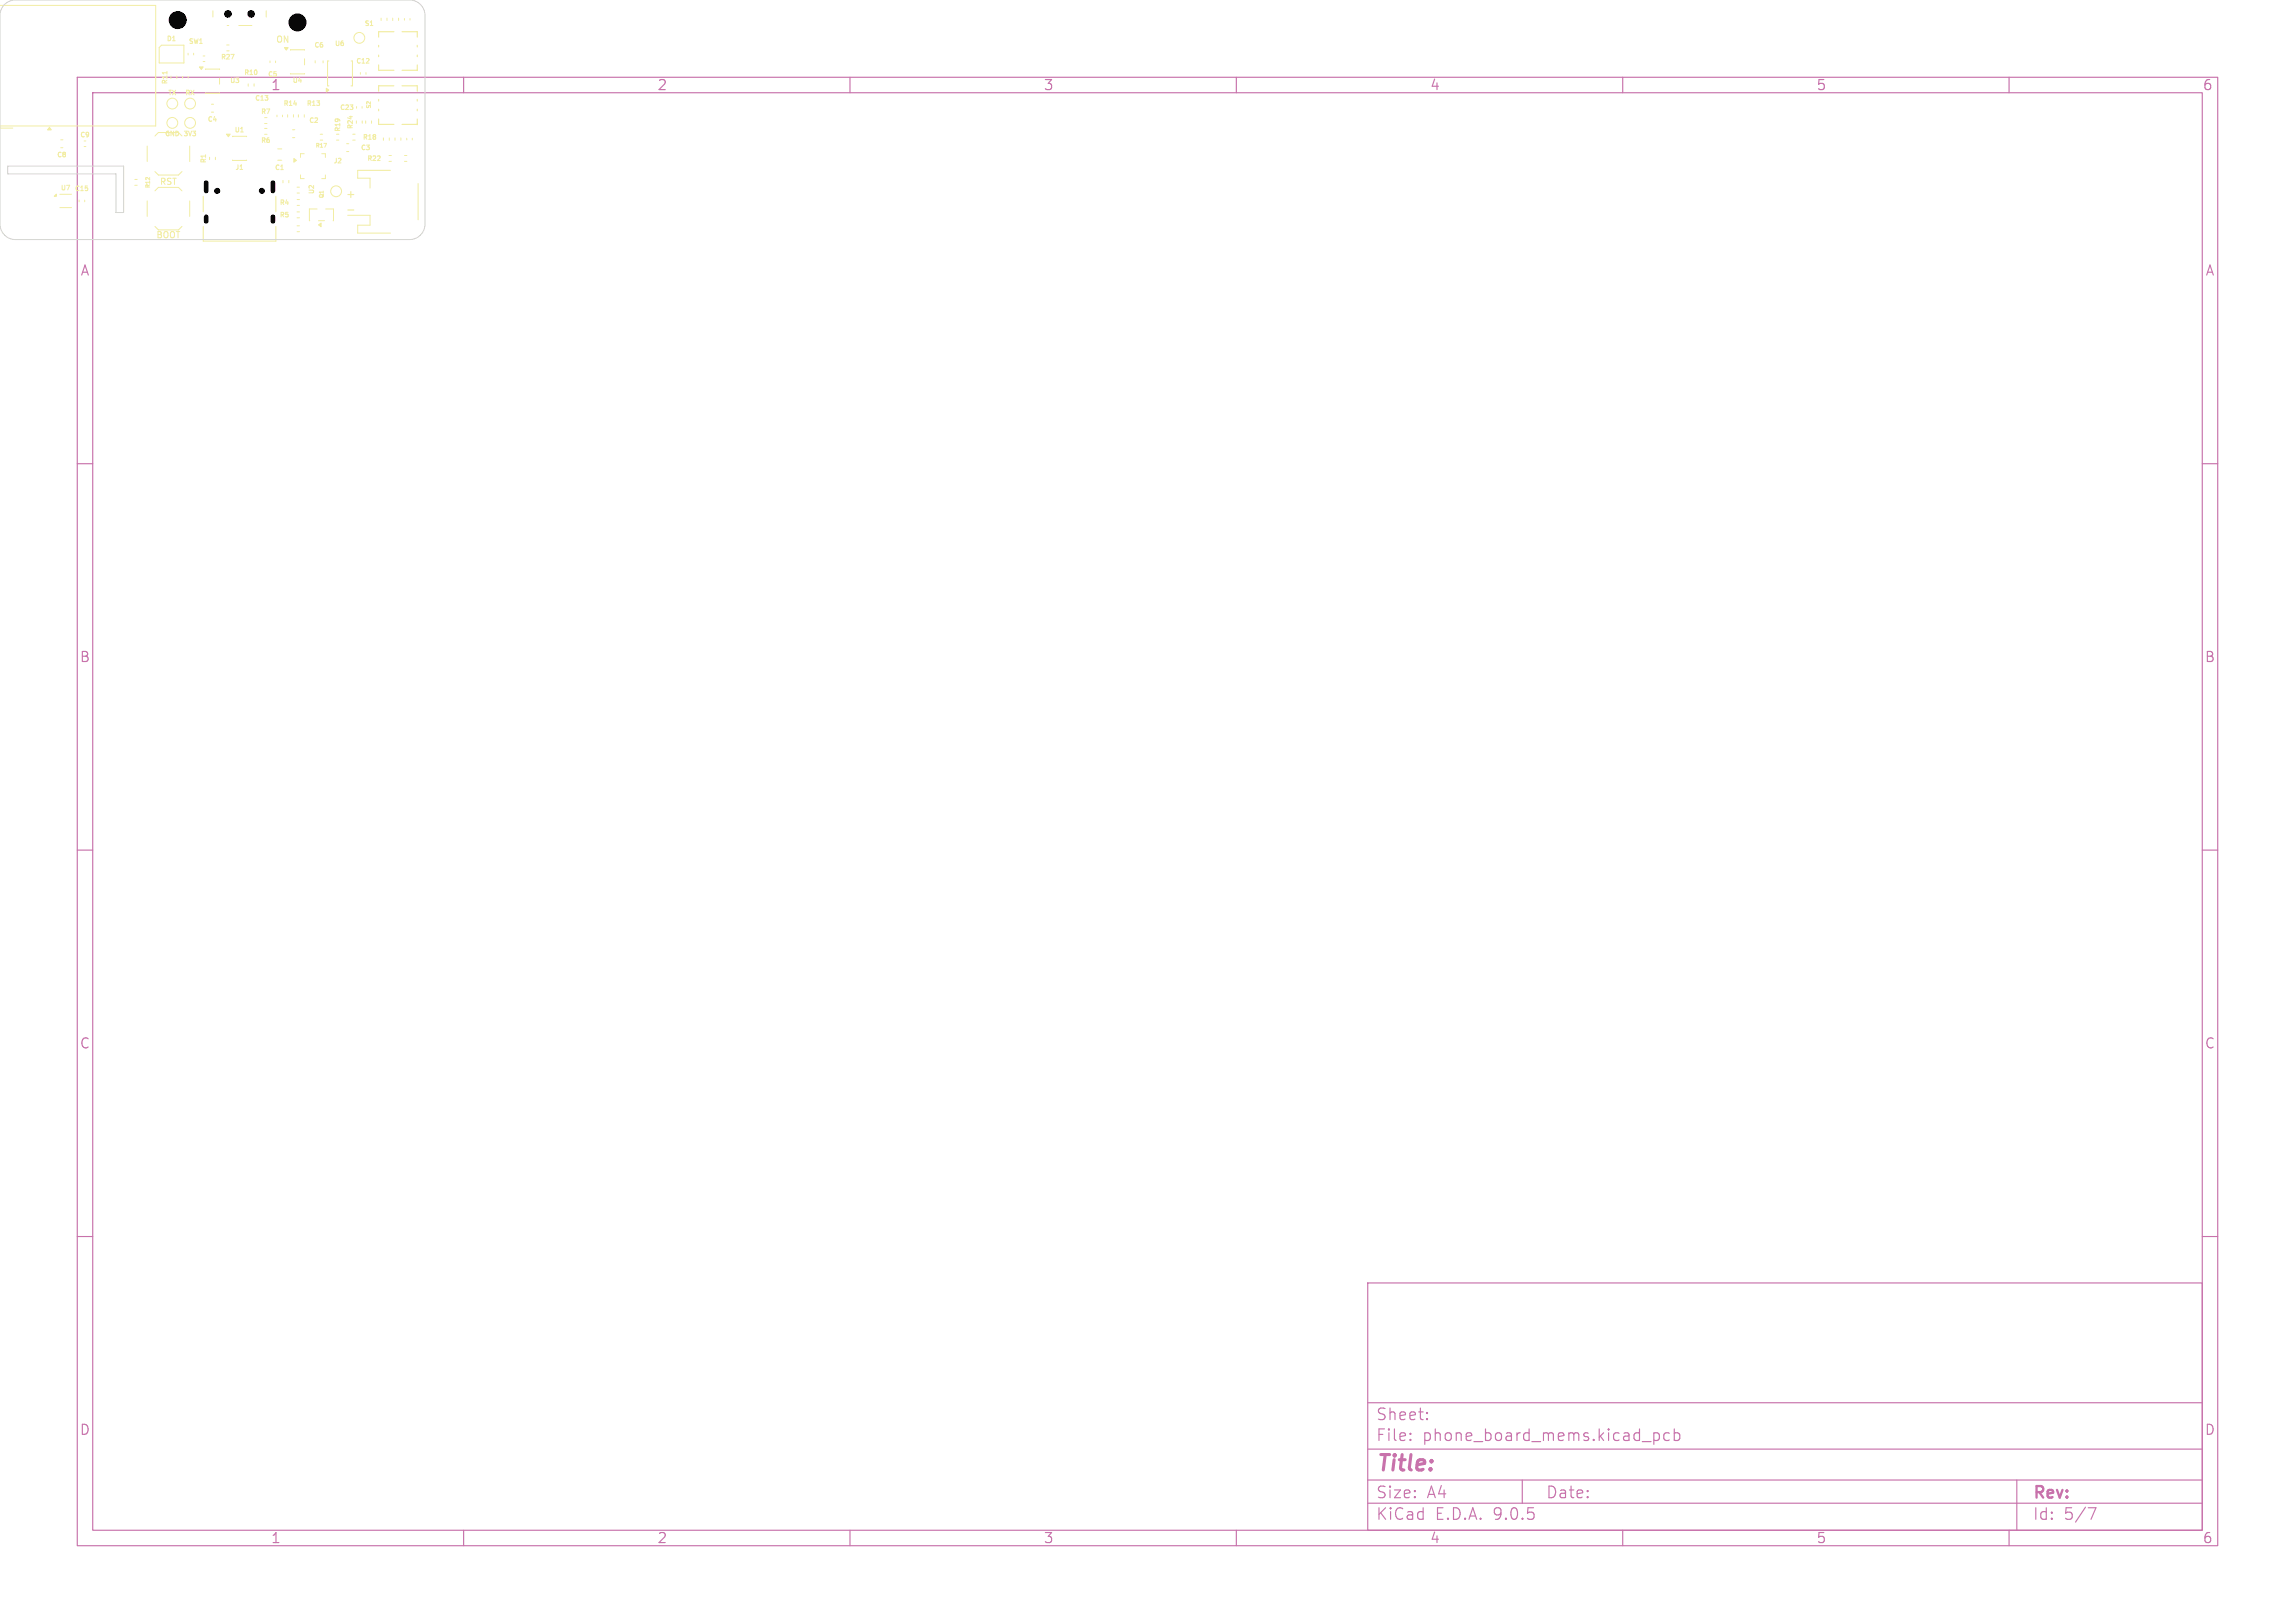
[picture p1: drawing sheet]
<svg xmlns="http://www.w3.org/2000/svg" width="297mm" height="210mm" viewBox="0 0 297 210" stroke-linecap="round" stroke-linejoin="round" font-family="sans-serif">
<defs><g id="words">
<text font-size="2.8" fill="#c872ab" x="178" y="190.9">Title:</text>
<g font-size="2.1" fill="#c872ab">
<text x="178" y="184">Sheet:</text>
<text x="178" y="186.7">File:</text>
<text x="184.1" y="186.7">phone_board_mems.kicad_pcb</text>
<text x="178" y="196.9">KiCad</text>
<text x="178" y="194.1">Size:</text>
<text x="184.7" y="194.1">A4</text>
<text x="185.7" y="196.9">E.D.A.</text>
<text x="193.3" y="196.9">9.0.5</text>
<text x="200" y="194.1">Date:</text>
<text x="263" y="194.3">Rev:</text>
<text x="263" y="196.9">Id:</text>
<text x="267.1" y="196.9">5/7</text>
</g>
<g font-size="1.8" fill="#c872ab">
<text x="35" y="11.9">1</text>
<text x="85" y="11.9">2</text>
<text x="135" y="11.9">3</text>
<text x="185" y="11.9">4</text>
<text x="235" y="11.9">5</text>
<text x="285" y="11.9">6</text>
<text x="10.3" y="35.9">A</text>
<text x="285.4" y="35.9">A</text>
<text x="10.3" y="85.9">B</text>
<text x="285.3" y="85.9">B</text>
<text x="10.3" y="135.9">C</text>
<text x="285.3" y="135.9">C</text>
<text x="10.3" y="185.9">D</text>
<text x="285.3" y="185.9">D</text>
<text x="35" y="199.9">1</text>
<text x="85" y="199.9">2</text>
<text x="135" y="199.9">3</text>
<text x="185" y="199.9">4</text>
<text x="235" y="199.9">5</text>
<text x="285" y="199.9">6</text>
</g>
<text font-size="1.4" fill="#f2eda1" x="44.7" y="25.8">+</text>
<g font-size="1.1" fill="#f2eda1">
<text x="35.7" y="5.7">ON</text>
<text x="20.6" y="24.1">RST</text>
<text x="20.2" y="31">BOOT</text>
</g>
<g font-size=".8" fill="#f2eda1">
<text x="21.5" y="5.5">D1</text>
<text x="24.4" y="5.8">SW1</text>
<text x="47.1" y="3.5">S1</text>
<text x="21.8" y="11" transform="rotate(-90 21.8 11)">R11</text>
<text x="28.5" y="7.8">R27</text>
<text x="29.7" y="10.9">U3</text>
<text x="31.5" y="9.8">R10</text>
<text x="34.6" y="10">C5</text>
<text x="37.8" y="10.8">U4</text>
<text x="40.6" y="6.3">C6</text>
<text x="43.3" y="6.1">U6</text>
<text x="46" y="8.3">C12</text>
<text x="10.3" y="17.9">C9</text>
<text x="21.3" y="17.7">GND 3V3</text>
<text x="21.7" y="12.4">TX</text>
<text x="23.9" y="12.4">RX</text>
<text x="26.8" y="15.9">C4</text>
<text x="30.3" y="17.3">U1</text>
<text x="33" y="13.1">C13</text>
<text x="33.7" y="14.9">R7</text>
<text x="36.6" y="13.8">R14</text>
<text x="39.6" y="13.8">R13</text>
<text x="40" y="16">C2</text>
<text x="44" y="14.3">C23</text>
<text x="44.1" y="17.1" transform="rotate(-90 44.1 17.1)">R19</text>
<text x="45.8" y="16.8" transform="rotate(-90 45.8 16.8)">R24</text>
<text x="7.3" y="20.5">C8</text>
<text x="26.8" y="21.2" transform="rotate(-90 26.8 21.2)">R1</text>
<text x="30.4" y="22.1">J1</text>
<text x="33.7" y="18.6">R6</text>
<text x="35.5" y="22.1">C1</text>
<text x="43.1" y="21.2">J2</text>
<text x="46.7" y="19.5">C3</text>
<text x="46.9" y="18.2">R18</text>
<text x="47.5" y="20.9">R22</text>
<text x="7.8" y="24.8">U7</text>
<text x="9.6" y="24.8">C15</text>
<text x="36.2" y="26.6">R4</text>
<text x="36.2" y="28.2">R5</text>
<text x="40.8" y="25.2" transform="rotate(-90 40.8 25.2)">U2</text>
</g>
<g font-size=".7" fill="#f2eda1">
<text x="48.1" y="14.1" transform="rotate(-90 48.1 14.1)">S2</text>
<text x="40.8" y="19.2">R17</text>
<text x="19.5" y="24.4" transform="rotate(-90 19.5 24.4)">R12</text>
<text x="42" y="25.7" transform="rotate(-90 42 25.7)">Q1</text>
</g>
</g></defs>
<g fill="none" stroke="#c872ab" stroke-width=".15">
<path d="M10 10h277v190h-277zM12 12h273v186h-273zM60 10v2M110 10v2M160 10v2M210 10v2M260 10v2M10 60h2M285 60h2M10 110h2M285 110h2M10 160h2"/>
<path d="M177 166h108v32h-108zM285 160h2M60 198v2M110 198v2M160 198v2M177 194.5h108M177 191.5h108M177 187.5h108M177 181.5h108M182.5 186.3h.1l-.1 .1M182.5 186.3v.1M182.5 185.5v.1"/>
<path d="M182.5 185.5h.1l-.1 .1M184.7 183.6v.1M184.7 183.6h-.1l.1 .1M184.7 182.8v.1M184.7 182.8h-.1l.1 .1M197 191.5v3M210 198v2M214 185.4v1.5M214 185.5l.5-.1 .2 .3v.4l-.1 .2-.1 .1-.5-.1M216 185.5l-.4-.1-.3 .3v.4l.2 .2 .1 .1 .4-.1M216.7 185.5l.4-.1 .3 .3v.4l-.2 .2-.1 .1-.4-.1M216.7 184.9v1.5"/>
<path d="M260 198v2M261 191.5v6.5M270.2 195.1h1l-.6 1.5"/>
</g>
<g fill="none" stroke="#f2eda1" stroke-width=".15">
<path d="M49 5.9v.2M49 7.1v.2M49 8.4v.7h2M49 12.9v.2M49 14.1v.2M49 15.4v.7h2M51 11.1h-2v.7M51 4.1h-2v.7M52 11.1h2v.7M52 4.1h2v.7M54 15.4v.7h-2M54 5.9v.2"/>
<path d="M54 7.1v.2M54 8.4v.7h-2M54 12.9v.2M54 14.1v.2M45 27.2h.8"/>
</g>
<g fill="none" stroke="#f2eda1" stroke-width=".13">
<path d="M-.1 16.6h1.8M0 .7h20.1v15.6h-20.2M7.9 18.1h.2M7.9 19.1h.2M10.9 18.2h.2M10.9 19h.2M19 18.9v2M20.6 6.2l.3-.3h2.9v2.3h-3.2zM21.6 9.2v.4M22.1 9.8v.4M22.9 9.8v.4M23.1 17.2h-2.6l-.5 .4"/>
<path d="M23.6 9.9v.2M24.3 6.9v.2M24.4 9.9v.2M24.5 18.9v2M25.1 6.9v.2M26.3 7.2h.2M26.3 8h.2M26.6 9h1.8M26.6 12h1.8M27.4 13.5h.2M27.4 14.5h.2M27.6 1.4v.8"/>
<path d="M28.4 10.1v.8M29.3 5.8h.4M29.3 6.6h.4M29.4 3.3h.2M30.1 17.7h1.8M30.9 3.3h1.7M32.1 10.8v.4M32.9 10.8v.4M34.2 17.4h.4M34.2 16.6h.4M34.2 15.2h.4M34.2 16h.4"/>
<path d="M34.4 1.4v.8M34.9 7.9v.2M35.7 7.9v.2M35.8 14.9v.2M35.9 19.3h.6M36.6 14.9v.2M37.2 14.8v.4M37.6 6.5h1.8M37.6 9.5h1.8M37.9 16.8h.2M37.9 17.8h.2M38 14.8v.4"/>
<path d="M38.6 14.8v.4M39.4 19.9h-.5v.5M39.4 14.8v.4M39.4 7.6v.8M40.8 7.9v.2M41.4 17.4h.4M41.4 18.1h.4M41.6 19.9h.5v.5M41.8 7.9v.2M42.6 7.9h-.2v3.2h.2M43.5 17.4h.4M43.5 18.1h.4"/>
<path d="M44.9 18.6h.2M44.9 19.6h.2M45.4 7.9h.2v3.2h-.2M45.6 17.4h.4M45.6 18.1h.4M46.1 15.6v.4M46.1 13.8v.2M46.6 9.4v.2M46.9 13.8v.2M46.9 15.6v.4M47.3 15.6v.4M47.4 9.4v.2"/>
<path d="M48.1 15.6v.4M49.3 2.3v.4M49.6 17.8v.4M50.1 2.3v.4M50.4 17.8v.4M50.8 2.3v.4M51.1 17.8v.4M51.6 2.3v.4M51.9 17.8v.4M52.3 2.4v.2M52.6 17.9v.2M53.1 2.4v.2"/>
<path d="M53.4 17.9v.2M7.7 25.1h1.5M7.7 26.9h1.5M10.2 25.9v.2M11 25.9v.2M17.4 23.2h.4M17.4 24h.4M19 26v2M20 24.7l.5-.4h2.6l.4 .4M20 29.3l.5 .5h2.6l.4-.5M20 22.2l.5 .5h2.6l.4-.5M24.5 26v2"/>
<path d="M26.3 25.4v2M26.3 29.3v1.9h9.4v-1.9M27.1 20.3v.4M27.9 20.3v.4M30.1 20.7h1.8M35.7 25.4v2M35.9 20.7h.6M36.6 23.3v.4M37.4 23.3v.4M38.4 25.8h.4M38.4 26.6h.4M38.4 27.4h.4"/>
<path d="M38.4 28.2h.4M38.4 29.2h.4M38.4 30h.4M38.4 24.2h.4M38.4 25h.4M38.9 22.6v.5h.5M41 27h-1l.1 1.6M41.2 28.6h.8M42.1 22.6v.5h-.5M42.2 27h1l-.1 1.6M45 27.9h2.9v1.2h-1.6v1.1h4.2M50.3 20.1h.4"/>
<path d="M50.3 20.9h.4M50.5 22h-4.2v1.1h1.6v1.2M52.3 20.1h.4M52.3 20.9h.4M54.1 23.8v4.6"/>
<circle cx="22.3" cy="15.9" r=".7"/>
<circle cx="22.3" cy="13.4" r=".7"/>
<circle cx="24.6" cy="15.9" r=".7"/>
<circle cx="24.6" cy="13.4" r=".7"/>
<circle cx="46.5" cy="4.9" r=".7"/>
<circle cx="54" cy="16.1" r=".03"/>
<circle cx="54" cy="9.1" r=".03"/>
<circle cx="43.5" cy="24.7" r=".7"/>
</g>
<g fill="#f2eda1" stroke="#f2eda1" stroke-width=".13">
<path d="M41.2 29.1l.3-.2v.4z"/>
<path d="M7 25.4l.3-.3v.3z"/>
<path d="M36.8 6.2h.5l-.3 .3z"/>
<path d="M29.3 17.4h.5l-.3 .3z"/>
<path d="M25.8 8.7h.5l-.3 .3z"/>
<path d="M42.2 11.4l.4 .3-.4 .2z"/>
<path d="M6.4 16.5l.2 .3h-.4z"/>
<path d="M38 20.5l.4 .3-.4 .2z"/>
</g>
<path d="M.6 .6a2 2 0 0 1 1.4-.6h51a2 2 0 0 1 2 2v27a2 2 0 0 1-2 2h-51a2 2 0 0 1-2-2v-27a2 2 0 0 1 .6-1.4zM1 21.5h15v6h-1v-5h-14z" fill="none" stroke="#d0d2cd" stroke-width=".13"/>
<g fill="#000" stroke="#000" stroke-width=".13">
<circle cx="23" cy="2.6" r="1.1"/>
<circle cx="29.5" cy="1.8" r=".42"/>
<circle cx="32.5" cy="1.8" r=".42"/>
<circle cx="38.5" cy="2.9" r="1.1"/>
<circle cx="28.1" cy="24.7" r=".32"/>
<circle cx="33.9" cy="24.7" r=".32"/>
</g>
<path d="M26.7 23.6v1.1M26.7 28.1v.6M35.3 23.6v1.1M35.3 28.1v.6" fill="none" stroke="#000" stroke-width=".6"/>
<use href="#words"/>
</svg>
